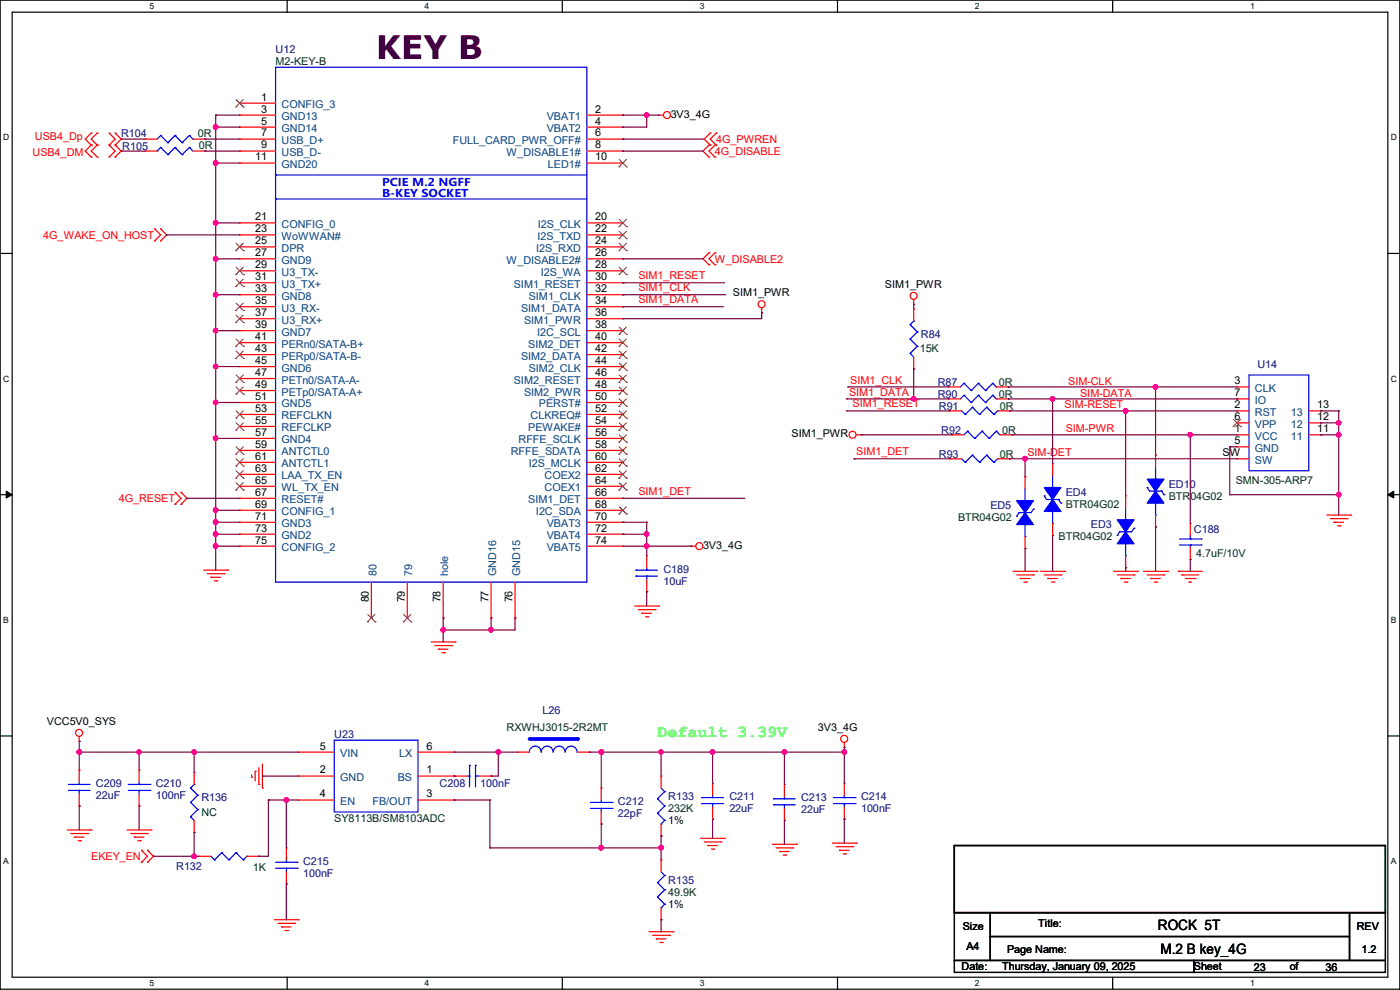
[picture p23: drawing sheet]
<svg xmlns="http://www.w3.org/2000/svg" width="297mm" height="210mm" viewBox="0 0 297 210" stroke-linecap="round" stroke-linejoin="round" font-family="sans-serif">
<defs><g id="words">
<text font-size="6.9" fill="#400040" x="79.8" y="12.5">KEY B</text>
<text font-size="3.6" fill="#0f0" x="139.5" y="156.4">Default 3.39V</text>
<g font-size="3">
<text x="245.7" y="197.4">ROCK 5T</text>
<text x="246.2" y="202.4">M.2 B key_4G</text>
</g>
<g font-size="2.3" fill="#000080">
<text x="58.5" y="11.3">U12</text>
<text x="25.7" y="29">R104</text>
<text x="26" y="31.8">R105</text>
<text x="195.4" y="71.7">R84</text>
<text x="198.9" y="81.9">R87</text>
<text x="266.7" y="78.1">U14</text>
<text x="198.9" y="84.4">R90</text>
<text x="199.2" y="87">R91</text>
<text x="199.7" y="92">R92</text>
<text x="199.2" y="97.1">R93</text>
<text x="226.1" y="105.2">ED4</text>
<text x="247.9" y="103.5">ED10</text>
<text x="210.1" y="108">ED5</text>
<text x="231.4" y="112.1">ED3</text>
<text x="253.3" y="113.1">C188</text>
<text x="140.8" y="121.5">C189</text>
<text x="140.8" y="124">10uF</text>
<text x="115.1" y="151.5">L26</text>
<text x="70.9" y="156.5">U23</text>
<text x="20.4" y="167">C209</text>
<text x="33.1" y="167">C210</text>
<text x="93.3" y="167">C208</text>
<text x="101.9" y="167">100nF</text>
<text x="20.4" y="169.5">22uF</text>
<text x="33.1" y="169.5">100nF</text>
<text x="42.7" y="170">R136</text>
<text x="131.1" y="170.8">C212</text>
<text x="131.1" y="173.3">22pF</text>
<text x="141.8" y="169.8">R133</text>
<text x="154.7" y="169.8">C211</text>
<text x="154.7" y="172.3">22uF</text>
<text x="170" y="170">C213</text>
<text x="170" y="172.5">22uF</text>
<text x="182.7" y="169.8">C214</text>
<text x="182.7" y="172.3">100nF</text>
<text x="37.4" y="184.5">R132</text>
<text x="64.3" y="183.5">C215</text>
<text x="64.3" y="186">100nF</text>
<text x="141.8" y="187.5">R135</text>
</g>
<g font-size="2.3" fill="#004000">
<text x="58.5" y="13.8">M2-KEY-B</text>
<text x="42" y="29">0R</text>
<text x="42.2" y="31.6">0R</text>
<text x="195.1" y="74.8">15K</text>
<text x="211.9" y="81.9">0R</text>
<text x="211.9" y="84.4">0R</text>
<text x="212.1" y="87">0R</text>
<text x="212.6" y="92">0R</text>
<text x="212.1" y="97.1">0R</text>
<text x="226.1" y="107.8">BTR04G02</text>
<text x="247.9" y="106">BTR04G02</text>
<text x="262.2" y="102.7">SMN-305-ARP7</text>
<text x="203.2" y="110.6">BTR04G02</text>
<text x="224.6" y="114.6">BTR04G02</text>
<text x="253.8" y="118.2">4.7uF/10V</text>
<text x="107.5" y="155">RXWHJ3015-2R2MT</text>
<text x="42.7" y="173.1">NC</text>
<text x="141.8" y="172.3">232K</text>
<text x="70.9" y="174.3">SY8113B/SM8103ADC</text>
<text x="53.6" y="184.7">1K</text>
<text x="141.8" y="190.1">49.9K</text>
</g>
<g font-size="2.3">
<text x="55.4" y="21.3">1</text>
<text x="55.4" y="23.9">3</text>
<text x="126.3" y="23.9">2</text>
<text x="55.4" y="26.4">5</text>
<text x="55.4" y="29">7</text>
<text x="126.3" y="26.4">4</text>
<text x="126.3" y="29">6</text>
<text x="142.3" y="25">3V3_4G</text>
<text x="54.1" y="34">11</text>
<text x="55.4" y="31.5">9</text>
<text x="126.3" y="31.5">8</text>
<text x="126.3" y="34">10</text>
<text x="54.1" y="46.7">21</text>
<text x="126.3" y="46.7">20</text>
<text x="54.1" y="49.3">23</text>
<text x="54.1" y="51.8">25</text>
<text x="126.3" y="49.3">22</text>
<text x="126.3" y="51.8">24</text>
<text x="54.1" y="54.4">27</text>
<text x="54.1" y="56.9">29</text>
<text x="54.1" y="59.4">31</text>
<text x="126.3" y="54.4">26</text>
<text x="126.3" y="56.9">28</text>
<text x="126.3" y="59.4">30</text>
<text x="54.1" y="64.5">35</text>
<text x="54.1" y="62">33</text>
<text x="126.3" y="62">32</text>
<text x="126.3" y="64.5">34</text>
<text x="155.5" y="62.8">SIM1_PWR</text>
<text x="187.8" y="61">SIM1_PWR</text>
<text x="54.1" y="69.6">39</text>
<text x="54.1" y="67.1">37</text>
<text x="126.3" y="67.1">36</text>
<text x="126.3" y="69.6">38</text>
<text x="54.1" y="72.1">41</text>
<text x="54.1" y="74.7">43</text>
<text x="54.1" y="77.2">45</text>
<text x="126.3" y="72.1">40</text>
<text x="126.3" y="74.7">42</text>
<text x="126.3" y="77.2">44</text>
<text x="54.1" y="79.8">47</text>
<text x="54.1" y="82.3">49</text>
<text x="126.3" y="79.8">46</text>
<text x="126.3" y="82.3">48</text>
<text x="261.9" y="81.5">3</text>
<text x="54.1" y="84.8">51</text>
<text x="54.1" y="87.4">53</text>
<text x="54.1" y="89.9">55</text>
<text x="126.3" y="84.8">50</text>
<text x="126.3" y="87.4">52</text>
<text x="126.3" y="89.9">54</text>
<text x="261.9" y="86.6">2</text>
<text x="261.9" y="89.2">6</text>
<text x="261.9" y="84.1">7</text>
<text x="279.4" y="89.2">12</text>
<text x="279.4" y="86.6">13</text>
<text x="54.1" y="92.5">57</text>
<text x="54.1" y="95">59</text>
<text x="126.3" y="92.5">56</text>
<text x="126.3" y="95">58</text>
<text x="167.9" y="92.8">SIM1_PWR</text>
<text x="261.9" y="91.7">1</text>
<text x="261.9" y="94.2">5</text>
<text x="279.4" y="91.7">11</text>
<text x="54.1" y="97.5">61</text>
<text x="54.1" y="100.1">63</text>
<text x="126.3" y="100.1">62</text>
<text x="126.3" y="97.5">60</text>
<text x="259.4" y="96.8">SW</text>
<text x="54.1" y="105.2">67</text>
<text x="54.1" y="107.7">69</text>
<text x="54.1" y="102.6">65</text>
<text x="126.3" y="107.7">68</text>
<text x="126.3" y="105.2">66</text>
<text x="126.3" y="102.6">64</text>
<text x="54.1" y="110.2">71</text>
<text x="54.1" y="112.8">73</text>
<text x="126.3" y="110.2">70</text>
<text x="126.3" y="112.8">72</text>
<text x="54.1" y="115.3">75</text>
<text x="126.3" y="115.3">74</text>
<text x="149.1" y="116.4">3V3_4G</text>
<text x="78.2" y="127.8" transform="rotate(-90 78.2 127.8)">80</text>
<text x="85.9" y="127.8" transform="rotate(-90 85.9 127.8)">79</text>
<text x="93.5" y="127.8" transform="rotate(-90 93.5 127.8)">78</text>
<text x="103.6" y="127.8" transform="rotate(-90 103.6 127.8)">77</text>
<text x="108.7" y="127.8" transform="rotate(-90 108.7 127.8)">76</text>
<text x="9.9" y="153.8">VCC5V0_SYS</text>
<text x="173.5" y="155">3V3_4G</text>
<text x="67.9" y="159">5</text>
<text x="90.5" y="159">6</text>
<text x="67.9" y="164.1">2</text>
<text x="90.5" y="164.1">1</text>
<text x="67.9" y="169.2">4</text>
<text x="90.5" y="169.2">3</text>
<text x="141.8" y="174.8">1%</text>
<text x="141.8" y="192.6">1%</text>
<text x="204.3" y="197.2">Size</text>
<text x="220.3" y="196.7">Title:</text>
<text x="287.8" y="197.2">REV</text>
<text x="205" y="201.5">A4</text>
<text x="213.7" y="202.3">Page Name:</text>
<text x="288.8" y="202.3">1.2</text>
<text x="204" y="205.8">Date:</text>
<text x="212.6" y="205.8">Thursday, January 09, 2025</text>
<text x="253.3" y="205.8">Sheet</text>
<text x="266" y="206.1">23</text>
<text x="273.6" y="205.8">of</text>
<text x="281.2" y="206.1">36</text>
</g>
<g font-size="2.3" fill="#004080">
<text x="59.7" y="22.9">CONFIG_3</text>
<text x="59.7" y="25.5">GND13</text>
<text x="59.7" y="28">GND14</text>
<text x="116" y="25.5">VBAT1</text>
<text x="116" y="28">VBAT2</text>
<text x="59.7" y="30.6">USB_D+</text>
<text x="59.7" y="33.1">USB_D-</text>
<text x="59.7" y="35.6">GND20</text>
<text x="96.1" y="30.6">FULL_CARD_PWR_OFF#</text>
<text x="107.5" y="33.1">W_DISABLE1#</text>
<text x="116.2" y="35.6">LED1#</text>
<text x="59.7" y="48.3">CONFIG_0</text>
<text x="59.7" y="50.9">WoWWAN#</text>
<text x="59.7" y="53.4">DPR</text>
<text x="113.8" y="53.4">I2S_RXD</text>
<text x="114" y="50.9">I2S_TXD</text>
<text x="114.1" y="48.3">I2S_CLK</text>
<text x="59.7" y="56">GND9</text>
<text x="59.7" y="58.5">U3_TX-</text>
<text x="107.5" y="56">W_DISABLE2#</text>
<text x="114.7" y="58.5">I2S_WA</text>
<text x="59.7" y="63.6">GND8</text>
<text x="59.7" y="61">U3_TX+</text>
<text x="109" y="61">SIM1_RESET</text>
<text x="112.2" y="63.6">SIM1_CLK</text>
<text x="59.7" y="71.2">GND7</text>
<text x="59.7" y="68.7">U3_RX+</text>
<text x="59.7" y="66.1">U3_RX-</text>
<text x="110.5" y="66.1">SIM1_DATA</text>
<text x="111.2" y="68.7">SIM1_PWR</text>
<text x="114" y="71.2">I2C_SCL</text>
<text x="59.7" y="73.7">PERn0/SATA-B+</text>
<text x="59.7" y="76.3">PERp0/SATA-B-</text>
<text x="110.5" y="76.3">SIM2_DATA</text>
<text x="112.1" y="73.7">SIM2_DET</text>
<text x="59.7" y="78.8">GND6</text>
<text x="59.7" y="81.4">PETn0/SATA-A-</text>
<text x="59.7" y="83.9">PETp0/SATA-A+</text>
<text x="109" y="81.4">SIM2_RESET</text>
<text x="111.2" y="83.9">SIM2_PWR</text>
<text x="112.2" y="78.8">SIM2_CLK</text>
<text x="266.2" y="83.1">CLK</text>
<text x="59.7" y="86.4">GND5</text>
<text x="59.7" y="89">REFCLKN</text>
<text x="112.6" y="89">CLKREQ#</text>
<text x="114.3" y="86.4">PERST#</text>
<text x="266.2" y="88.2">RST</text>
<text x="266.2" y="85.7">IO</text>
<text x="273.9" y="88.2">13</text>
<text x="59.7" y="91.5">REFCLKP</text>
<text x="59.7" y="94.1">GND4</text>
<text x="110" y="94.1">RFFE_SCLK</text>
<text x="112.1" y="91.5">PEWAKE#</text>
<text x="266.2" y="93.3">VCC</text>
<text x="266.2" y="95.8">GND</text>
<text x="266.2" y="90.8">VPP</text>
<text x="273.9" y="93.3">11</text>
<text x="273.9" y="90.8">12</text>
<text x="59.7" y="96.6">ANTCTL0</text>
<text x="59.7" y="99.1">ANTCTL1</text>
<text x="59.7" y="101.7">LAA_TX_EN</text>
<text x="108.4" y="96.6">RFFE_SDATA</text>
<text x="112.2" y="99.1">I2S_MCLK</text>
<text x="115.5" y="101.7">COEX2</text>
<text x="266.2" y="98.4">SW</text>
<text x="59.7" y="106.8">RESET#</text>
<text x="59.7" y="104.2">WL_TX_EN</text>
<text x="112.1" y="106.8">SIM1_DET</text>
<text x="115.5" y="104.2">COEX1</text>
<text x="59.7" y="109.3">CONFIG_1</text>
<text x="59.7" y="111.8">GND3</text>
<text x="113.7" y="109.3">I2C_SDA</text>
<text x="116" y="111.8">VBAT3</text>
<text x="59.7" y="116.9">CONFIG_2</text>
<text x="59.7" y="114.4">GND2</text>
<text x="116" y="114.4">VBAT4</text>
<text x="116" y="116.9">VBAT5</text>
<text x="79.8" y="122.2" transform="rotate(-90 79.8 122.2)">80</text>
<text x="87.5" y="122.2" transform="rotate(-90 87.5 122.2)">79</text>
<text x="95.1" y="122.2" transform="rotate(-90 95.1 122.2)">hole</text>
<text x="105.2" y="122.2" transform="rotate(-90 105.2 122.2)">GND16</text>
<text x="110.3" y="122.2" transform="rotate(-90 110.3 122.2)">GND15</text>
<text x="72.2" y="160.6">VIN</text>
<text x="84.7" y="160.6">LX</text>
<text x="72.2" y="165.7">GND</text>
<text x="84.4" y="165.7">BS</text>
<text x="72.2" y="170.8">EN</text>
<text x="79" y="170.8">FB/OUT</text>
</g>
<g font-size="2.3" fill="#f00">
<text x="7.4" y="29.8">USB4_Dp</text>
<text x="6.9" y="33.1">USB4_DM</text>
<text x="151.7" y="32.9">4G_DISABLE</text>
<text x="151.9" y="30.3">4G_PWREN</text>
<text x="9.2" y="50.6">4G_WAKE_ON_HOST</text>
<text x="135.4" y="59.3">SIM1_RESET</text>
<text x="151.7" y="55.7">W_DISABLE2</text>
<text x="135.4" y="64.3">SIM1_DATA</text>
<text x="135.4" y="61.8">SIM1_CLK</text>
<text x="180.1" y="83.9">SIM1_DATA</text>
<text x="180.4" y="81.4">SIM1_CLK</text>
<text x="226.6" y="81.6">SIM-CLK</text>
<text x="180.9" y="86.4">SIM1_RESET</text>
<text x="225.9" y="86.7">SIM-RESET</text>
<text x="229.2" y="84.1">SIM-DATA</text>
<text x="226.1" y="91.7">SIM-PWR</text>
<text x="181.7" y="96.6">SIM1_DET</text>
<text x="218" y="96.8">SIM-DET</text>
<text x="25.2" y="106.5">4G_RESET</text>
<text x="135.4" y="105">SIM1_DET</text>
<text x="19.3" y="182.5">EKEY_EN</text>
</g>
<g font-size="2.3" fill="#00f">
<text x="81.1" y="39.5">PCIE M.2 NGFF</text>
<text x="81.1" y="41.8">B-KEY SOCKET</text>
</g>
<g font-size="1.8">
<text x="31.7" y="1.9">5</text>
<text x="90.1" y="1.9">4</text>
<text x="148.5" y="1.9">3</text>
<text x="206.8" y="1.9">2</text>
<text x="265.2" y="1.9">1</text>
<text x=".7" y="29.8">D</text>
<text x="295.1" y="29.8">D</text>
<text x=".7" y="80.9">C</text>
<text x="295.1" y="80.9">C</text>
<text x=".7" y="132.1">B</text>
<text x="295.1" y="132.1">B</text>
<text x=".7" y="183.3">A</text>
<text x="295.1" y="183.3">A</text>
<text x="31.7" y="209.2">5</text>
<text x="90.1" y="209.2">4</text>
<text x="148.5" y="209.2">3</text>
<text x="206.8" y="209.2">2</text>
<text x="265.2" y="209.2">1</text>
</g>
</g></defs>
<path d="M0 0h297v209.8h-297zM2.6 2.6h291.8v204.7h-291.8z" fill="none" stroke="#000" stroke-width=".25"/>
<g fill="#fff">
<path d="M31.7 .3h1v2h-1z"/>
<path d="M31.7 207.6h1v1.9h-1z"/>
</g>
<path d="M60.9 0v2.6M60.9 207.3v2.5" fill="none" stroke="#000" stroke-width=".25"/>
<g fill="#fff">
<path d="M90.1 .3h1v2h-1z"/>
<path d="M90.1 207.6h1v1.9h-1z"/>
</g>
<path d="M119.3 0v2.6M119.3 207.3v2.5" fill="none" stroke="#000" stroke-width=".25"/>
<g fill="#fff">
<path d="M148.5 .3h.9v2h-.9z"/>
<path d="M148.5 207.6h.9v1.9h-.9z"/>
</g>
<path d="M177.7 0v2.6M177.7 207.3v2.5" fill="none" stroke="#000" stroke-width=".25"/>
<g fill="#fff">
<path d="M206.8 .3h1v2h-1z"/>
<path d="M206.8 207.6h1v1.9h-1z"/>
</g>
<path d="M236.1 0v2.6M236.1 207.3v2.5" fill="none" stroke="#000" stroke-width=".25"/>
<g fill="#fff">
<path d="M265.2 .3h1v2h-1z"/>
<path d="M265.2 207.6h1v1.9h-1z"/>
<path d="M.7 28.2h1.2v1.9h-1.2z"/>
<path d="M295.1 28.2h1.2v1.9h-1.2z"/>
<path d="M.7 79.3h1.2v2h-1.2z"/>
<path d="M295.1 79.3h1.2v2h-1.2z"/>
</g>
<path d="M0 53.8h2.6M294.4 53.8h2.6" fill="none" stroke="#000" stroke-width=".25"/>
<g fill="#fff">
<path d="M.7 130.5h1.2v2h-1.2z"/>
<path d="M295.1 130.5h1.1v2h-1.1z"/>
</g>
<path d="M0 104.9h2.6M294.4 104.9h2.6" fill="none" stroke="#000" stroke-width=".25"/>
<path d="M1.3 104.2l1.3 .7-1.3 .8zM294.4 104.9l1.3-.7v1.5z" fill="#000" stroke="#000" stroke-width=".21"/>
<g fill="#fff">
<path d="M.7 181.7h1.2v2h-1.2z"/>
<path d="M295.1 181.7h1.1v2h-1.1z"/>
</g>
<path d="M0 156.1h2.6M294.4 156.1h2.6M202.5 179.4h91.4v14.2h-91.4zM202.5 193.6h7.6v10.2h-7.6zM210.1 193.6h76.2v5.1h-76.2zM210.1 198.7h76.2v5.1h-76.2zM286.3 193.6h7.6v10.2h-7.6zM202.5 203.8h50.8v2.5h-50.8zM253.3 203.8h40.6v2.5h-40.6z" fill="none" stroke="#000" stroke-width=".25"/>
<g fill="none" stroke="#f00" stroke-width=".25">
<path d="M19.3 28.2h.1M19.3 30.8h.1M19.3 33.3h.1M19.3 28.2l-1.2 1.3 1.2 1.3M19.3 30.8l-1.2 1.2 1.2 1.3M20.6 28.2h.1M20.6 30.8h.1M20.6 33.3h.1M20.6 28.2l-1.3 1.3 1.3 1.3M20.6 30.8l-1.3 1.2 1.3 1.3M23.2 28.2h.1M23.2 30.8h.1"/>
<path d="M23.2 33.3h.1M23.2 28.2l1.2 1.3-1.2 1.3M23.2 30.8l1.2 1.2-1.2 1.3M24.4 30.8h.1M24.4 28.2h.1M24.4 33.3h.1M24.4 28.2l1.3 1.3-1.3 1.3M24.4 30.8l1.3 1.2-1.3 1.3M30.8 29.5h.1M30.8 29.5h2.5M40.9 29.5h2.6M43.5 29.5h.1"/>
<path d="M139.7 24.4h.1M139.7 24.4h1.1M150.4 33.3h.1M150.4 30.8h.1M150.4 30.8l-1.3 1.2 1.3 1.3M150.7 30.8h.1M150.7 28.2h.1M150.7 28.2l-1.3 1.3 1.3 1.3M151.7 30.8h.1M151.7 33.3h.1M151.7 30.8l-1.3 1.2 1.3 1.3M151.9 28.2h.1"/>
<path d="M151.9 30.8h.1M151.9 28.2l-1.2 1.3 1.2 1.3M32.8 48.6h.1M32.8 51.1h.1M32.8 48.6l1.3 1.2-1.3 1.3M34.1 51.1h.1M34.1 48.6h.1M34.1 48.6l1.2 1.2-1.2 1.3M150.4 56.2h.1M150.4 53.6h.1M150.4 53.6l-1.3 1.3 1.3 1.3M151.7 53.6h.1"/>
<path d="M151.7 56.2h.1M151.7 53.6l-1.3 1.3 1.3 1.3M161.6 66.3h.1M161.6 65.3v1M193.8 64.6h.1M193.8 78.3h.1M193.8 65.6h.1M193.8 63.5v1.1M193.8 65.6v2.5M193.8 75.7v2.6M181.7 92.2h1M182.7 92.2h.1"/>
<path d="M201.2 84.6h.1M201.2 84.6h2.6M202 92.2h.1M202 92.2h2.5M211.4 84.6h2.5M212.1 92.2h2.6M213.9 84.6h.1M214.7 92.2h.1M223.3 98.3h.1M223.3 98.3v2.6M245.2 96.6h.1M245.2 96.6v2.5"/>
<path d="M37.1 104.4h.1M37.1 107h.1M37.1 104.4l1.3 1.3-1.3 1.3M38.4 107h.1M38.4 104.4h.1M38.4 104.4l1.3 1.3-1.3 1.3M146.6 115.9h.1M146.6 115.9h1M217.5 101.1h.1M217.5 116.4h.1M217.5 101.1v2.6M217.5 113.8v2.6"/>
<path d="M223.3 113.6h.1M223.3 111v2.6M238.8 105.2h.1M238.8 105.2v2.5M238.8 117.9v2.5M245.2 111.8h.1M245.2 109.3v2.5M252.5 118.7h.1M252.5 111h.1M252.5 111v2.6M252.5 116.1v2.6M281.5 109.3h5.1"/>
<path d="M282.2 110h3.6M283 110.8h.1M283 110.8h2M283.8 111.5h.5M284.3 111.5h.1M285.8 110h.1M286.6 109.3h.1M43.2 120.9h5.1M44 121.7h3.5M44.7 122.5h.1M44.7 122.5h2.1M45.5 123.2h.5"/>
<path d="M46 123.2h.1M47.5 121.7h.1M48.3 120.9h.1M91.5 136.2h5.1M92.2 136.9h3.6M93 137.7h.1M93 137.7h2M93.8 138.5h.5M94.3 138.5h.1M95.8 136.9h.1M96.6 136.2h.1M134.7 128.6h5"/>
<path d="M135.4 129.3h3.6M136.2 130.1h.1M136.2 130.1h2M136.9 130.9h.6M137.5 130.9h.1M139 129.3h.1M139.7 128.6h.1M214.9 121.2h5.1M215.7 122h3.5M216.5 122.7h.1M216.5 122.7h2M217.2 123.5h.5"/>
<path d="M217.7 123.5h.1M219.2 122h.1M220 121.2h.1M220.8 121.2h5M221.5 122h3.6M222.3 122.7h.1M222.3 122.7h2M223.1 123.5h.5M223.6 123.5h.1M225.1 122h.1M225.8 121.2h.1M236.3 121.2h5"/>
<path d="M237 122h3.6M237.8 122.7h.1M237.8 122.7h2M238.5 123.5h.6M238.8 120.4h.1M239.1 123.5h.1M240.6 122h.1M241.3 121.2h.1M242.6 121.2h5.1M243.4 122h3.5M244.1 122.7h.1M244.1 122.7h2.1"/>
<path d="M244.9 123.5h.5M245.4 123.5h.1M246.9 122h.1M247.7 121.2h.1M250 121.2h.1M250 121.2h5.1M250.7 122h.1M250.7 122h3.6M251.5 122.7h2M252.3 123.5h.1M252.3 123.5h.5M253.5 122.7h.1"/>
<path d="M16.8 157.3h.1M16.8 156.3v1M63.3 159.6h.1M63.3 159.6h7.6M88.7 159.6h7.6M96.3 159.6h.1M179.1 158.5h.1M179.1 157.5v1M14.3 176.1h5M15 176.8h3.6M15.8 177.6h.1M15.8 177.6h2"/>
<path d="M16.6 178.4h.5M16.8 163.4h.1M16.8 171h.1M16.8 163.4v2.5M16.8 168.4v2.6M17.1 178.4h.1M18.6 176.8h.1M19.3 176.1h.1M27 176.1h5M27.7 176.8h3.6M28.5 177.6h.1M28.5 177.6h2"/>
<path d="M29.3 178.4h.5M29.5 163.4h.1M29.5 171h.1M29.5 163.4v2.5M29.5 168.4v2.6M29.8 178.4h.1M31.3 176.8h.1M32 176.1h.1M53.4 164.9h.1M53.4 164.4v.5M54.1 163.6h.1M54.1 163.6v2.1"/>
<path d="M54.9 166.4h.1M54.9 162.9v3.5M55.7 167.2h.1M55.7 162.1v5.1M60.7 179.9h.1M60.7 179.9v2.5M63.3 169.7h.1M63.3 164.6h.1M63.3 169.7h7.6M63.3 164.6h7.6M88.7 169.7h7.6M88.7 164.6h7.6"/>
<path d="M96.3 169.7h.1M96.3 164.6h.1M148.6 177.8h5.1M149.4 178.6h3.6M150.2 179.4h.1M150.2 179.4h2M151.2 166.2h.1M151.2 173.8h.1M151.2 166.2v2.5M151.2 171.2v2.6M153 178.6h.1M153.7 177.8h.1"/>
<path d="M163.9 179.1h5.1M164.6 179.9h3.6M168.2 179.9h.1M169 179.1h.1M176.6 178.9h5.1M177.3 179.6h3.6M180.9 179.6h.1M181.7 178.9h.1M30 180.4h.1M30 182.9h.1M30 180.4l1.3 1.3-1.3 1.2M31.3 182.9h.1"/>
<path d="M31.3 180.4h.1M31.3 180.4l1.3 1.3-1.3 1.2M42.2 181.7h.1M42.2 181.7h2.5M52.4 181.7h2.5M54.9 181.7h.1M58.2 195.1h5.1M59 195.9h3.5M59.7 196.6h.1M59.7 196.6h2.1M60.5 197.4h.5M60.7 187.5h.1"/>
<path d="M60.7 185v2.5M61 197.4h.1M62.5 195.9h.1M63.3 195.1h.1M137.7 197.7h5.1M138.5 198.4h3.5M139.2 199.2h.1M139.2 199.2h2.1M140 199.9h.5M140.5 199.9h.1M142 198.4h.1M142.8 197.7h.1"/>
<path d="M150.9 180.1h.5M151.4 180.1h.1M165.4 180.6h.1M165.4 180.6h2M166.2 181.4h.5M166.7 181.4h.1M178.1 180.4h.1M178.1 180.4h2M178.9 181.1h.5M179.4 181.1h.1"/>
<circle cx="141.5" cy="24.4" r=".74"/>
<circle cx="161.6" cy="64.5" r=".74"/>
<circle cx="193.8" cy="62.8" r=".74"/>
<circle cx="180.9" cy="92.2" r=".74"/>
<circle cx="148.4" cy="115.8" r=".74"/>
<circle cx="16.8" cy="155.5" r=".74"/>
<circle cx="179.1" cy="156.7" r=".74"/>
</g>
<g fill="none" stroke="#00f" stroke-width=".25">
<path d="M34.1 28.7h.1M34.1 28.7l-.8 .8M34.1 28.7l1.5 1.6M35.6 30.3h.1M37.1 28.7h.1M37.1 28.7l-1.5 1.6M37.1 28.7l1.6 1.6M38.7 30.3h.1M40.2 28.7h.1M40.2 28.7l-1.5 1.6M40.2 28.7l.7 .8M40.9 29.5h.1"/>
<path d="M193.1 75h.1M193.1 71.9h.1M193.1 68.9h.1M193.1 75l.7 .7M193.1 71.9l1.5 1.5M193.1 68.9l1.5 1.5M193.8 68.1h.1M193.8 68.1l-.7 .8M194.6 73.4h.1M194.6 70.4h.1M194.6 73.4l-1.5 1.6M194.6 70.4l-1.5 1.5"/>
<path d="M204.5 83.9h.1M204.5 83.9l-.7 .7M204.5 83.9l1.5 1.5M205.3 91.5h.1M205.3 91.5l-.8 .7M205.3 91.5l1.5 1.5M206 85.4h.1M206.8 93h.1M207.6 83.9h.1M207.6 83.9l-1.6 1.5M207.6 83.9l1.5 1.5M208.3 91.5h.1"/>
<path d="M208.3 91.5l-1.5 1.5M208.3 91.5l1.5 1.5M209.1 85.4h.1M209.8 93h.1M210.6 83.9h.1M210.6 83.9l-1.5 1.5M210.6 83.9l.8 .7M211.4 84.6h.1M211.4 91.5h.1M211.4 91.5l-1.6 1.5M211.4 91.5l.7 .7M212.1 92.2h.1"/>
<path d="M245.2 99.1v2.5M215.7 109.5h.1M216.2 108.8h.1M216.2 108.8l-.5 .7M217.5 106.2h.1M217.5 113.8h.1M217.5 103.7v2.5M217.5 111.3v2.5M219.2 108h.1M219.2 108l-.5 .8h-2.5M221.5 105.2h.1M221.5 105.2l.5 .8h2.6"/>
<path d="M223.3 103.4h.1M223.3 111h.1M223.3 100.9v2.5M223.3 108.5v2.5M224.6 106h.1M224.6 106l.5 .7M225.1 106.7h.1M237 113.6h.1M237.5 112.8h.1M237.5 112.8l-.5 .8M238.8 110.3h.1M238.8 117.9h.1"/>
<path d="M238.8 107.7v2.6M238.8 115.4v2.5M240.6 112.1h.1M240.6 112.1l-.5 .7h-2.6M243.4 103.4h.1M243.4 103.4l.5 .8h2.5M245.2 101.6h.1M245.2 109.3h.1M245.2 106.7v2.6M246.4 104.2h.1M246.4 104.2l.5 .7M246.9 104.9h.1"/>
<path d="M250.2 114.3h4.6M250.2 115.6h4.6M252.5 115.6h.1M252.5 114.3h.1M252.5 113.6v.7M252.5 115.6v.5M254.8 114.3h.1M254.8 115.6h.1M70.9 157h17.8v15.3h-17.8zM119.9 159.6a1.27 1.27 0 0 0-1.3-1.3 1.27 1.27 0 0 0-1.3 1.3 1.27 1.27 0 0 0-1.2-1.3 1.27 1.27 0 0 0-1.3 1.3 1.25 1.25 0 0 0-1.2-1.3 1.25 1.25 0 0 0-1.3 1.3M122.4 159.6a1.25 1.25 0 0 0-1.2-1.3 1.25 1.25 0 0 0-1.3 1.3M14.5 167.7h.1"/>
<path d="M14.5 166.4h.1M14.5 167.7h4.6M14.5 166.4h4.6M16.8 166.4h.1M16.8 167.7h.1M16.8 165.9v.5M16.8 167.7v.7M27.2 167.7h4.6M27.2 166.4h4.6M29.5 166.4h.1M29.5 167.7h.1M29.5 165.9v.5"/>
<path d="M29.5 167.7v.7M31.8 167.7h.1M31.8 166.4h.1M148.9 170.5h.1M148.9 169.2h.1M148.9 170.5h4.6M148.9 169.2h4.6M151.2 169.2h.1M151.2 170.5h.1M151.2 168.7v.5M151.2 170.5v.7M44.7 181.7l.8 .7"/>
<path d="M45.5 182.4h.1M47 180.9h.1M47 180.9l-1.5 1.5M47 180.9l1.6 1.5M48.6 182.4h.1M50.1 180.9h.1M50.1 180.9l-1.5 1.5M50.1 180.9l1.5 1.5M51.6 182.4h.1M52.4 181.7h.1M52.4 181.7l-.8 .7M58.5 184.2h4.5"/>
<path d="M58.5 182.9h4.5M60.7 182.9h.1M60.7 184.2h.1M60.7 182.4v.5M60.7 184.2v.8M63 184.2h.1M63 182.9h.1"/>
</g>
<g fill="#00f" stroke="#00f" stroke-width=".25">
<path d="M237 110.3h3.6l-1.8 2.5z" fill-rule="evenodd"/>
<path d="M238.8 112.8l1.8 2.6h-3.6z" fill-rule="evenodd"/>
<path d="M215.7 106.2h3.5l-1.7 2.6z" fill-rule="evenodd"/>
<path d="M217.5 108.8l1.7 2.5h-3.5z" fill-rule="evenodd"/>
<path d="M221.5 103.4h3.6l-1.8 2.6z" fill-rule="evenodd"/>
<path d="M223.3 106l1.8 2.5h-3.6z" fill-rule="evenodd"/>
<path d="M243.4 101.6h3.5l-1.7 2.6z" fill-rule="evenodd"/>
<path d="M245.2 104.2l1.7 2.5h-3.5z" fill-rule="evenodd"/>
</g>
<path d="M112.3 156.8h10.2" fill="none" stroke="#00f" stroke-width=".76"/>
<circle cx="122.5" cy="156.8" r=".38" fill="#00f"/>
<g fill="none" stroke="#f00" stroke-width=".25">
<path d="M30.8 32h.1M30.8 32h2.5M40.9 32h2.6M43.5 32h.1M50.8 21.9h.1M50.8 24.4h.1M50.8 27h.1M50.8 29.5h.1M50.8 32h.1M50.8 34.6h.1M50.8 21.9h7.7M50.8 24.4h7.7"/>
<path d="M50.8 27h7.7M50.8 29.5h7.7M50.8 32h7.7M50.8 34.6h7.7M124.5 24.4h7.6M124.5 27h7.6M124.5 29.5h7.6M124.5 32h7.6M124.5 34.6h7.6M132.1 24.4h.1M132.1 27h.1M132.1 29.5h.1"/>
<path d="M132.1 32h.1M132.1 34.6h.1M50.8 47.3h.1M50.8 49.8h.1M50.8 52.4h.1M50.8 54.9h.1M50.8 57.4h.1M50.8 60h.1M50.8 47.3h7.7M50.8 49.8h7.7M50.8 52.4h7.7M50.8 54.9h7.7"/>
<path d="M50.8 57.4h7.7M50.8 60h7.7M124.5 47.3h7.6M124.5 49.8h7.6M124.5 52.4h7.6M124.5 54.9h7.6M124.5 57.4h7.6M124.5 60h7.6M132.1 47.3h.1M132.1 49.8h.1M132.1 52.4h.1M132.1 54.9h.1"/>
<path d="M132.1 57.4h.1M132.1 60h.1M50.8 70.1h.1M50.8 67.6h.1M50.8 72.7h.1M50.8 65.1h.1M50.8 62.5h.1M50.8 75.2h.1M50.8 77.8h.1M50.8 62.5h7.7M50.8 65.1h7.7M50.8 67.6h7.7"/>
<path d="M50.8 70.1h7.7M50.8 72.7h7.7M50.8 75.2h7.7M50.8 77.8h7.7M124.5 62.5h7.6M124.5 65.1h7.6M124.5 67.6h7.6M124.5 70.1h7.6M124.5 72.7h7.6M124.5 75.2h7.6M124.5 77.8h7.6M132.1 62.5h.1"/>
<path d="M132.1 65.1h.1M132.1 67.6h.1M132.1 70.1h.1M132.1 72.7h.1M132.1 75.2h.1M132.1 77.8h.1M50.8 80.3h.1M50.8 82.8h.1M50.8 85.4h.1M50.8 87.9h.1M50.8 90.5h.1M50.8 93h.1"/>
<path d="M50.8 95.5h.1M50.8 98.1h.1M50.8 80.3h7.7M50.8 82.8h7.7M50.8 85.4h7.7M50.8 87.9h7.7M50.8 90.5h7.7M50.8 93h7.7M50.8 95.5h7.7M50.8 98.1h7.7M124.5 80.3h7.6M124.5 82.8h7.6"/>
<path d="M124.5 85.4h7.6M124.5 87.9h7.6M124.5 90.5h7.6M124.5 93h7.6M124.5 95.5h7.6M124.5 98.1h7.6M132.1 80.3h.1M132.1 82.8h.1M132.1 85.4h.1M132.1 87.9h.1M132.1 90.5h.1M132.1 93h.1"/>
<path d="M132.1 95.5h.1M132.1 98.1h.1M201.2 82.1h.1M201.2 82.1h2.6M201.5 87.2h.1M201.5 97.3h.1M201.5 87.2h2.5M201.5 97.3h2.5M211.4 82.1h2.5M211.6 87.2h2.6M211.6 97.3h2.6M213.9 82.1h.1"/>
<path d="M214.2 87.2h.1M214.2 97.3h.1M262.4 92.2h.1M262.4 87.2h.1M262.4 82.1h.1M262.4 97.3h.1M262.4 94.8h.1M262.4 89.7h.1M262.4 84.6h.1M262.4 92.2h2.6M262.4 87.2h2.6M262.4 82.1h2.6"/>
<path d="M262.4 97.3h2.6M262.4 94.8h2.6M262.4 89.7h2.6M262.4 84.6h2.6M277.7 92.2h2.5M277.7 87.2h2.5M277.7 89.7h2.5M280.2 92.2h.1M280.2 89.7h.1M280.2 87.2h.1M50.8 105.7h.1M50.8 108.2h.1"/>
<path d="M50.8 110.8h.1M50.8 115.9h.1M50.8 113.3h.1M50.8 100.6h.1M50.8 103.2h.1M50.8 105.7h7.7M50.8 108.2h7.7M50.8 110.8h7.7M50.8 113.3h7.7M50.8 115.9h7.7M50.8 100.6h7.7M50.8 103.2h7.7"/>
<path d="M124.5 105.7h7.6M124.5 108.2h7.6M124.5 110.8h7.6M124.5 113.3h7.6M124.5 115.9h7.6M124.5 100.6h7.6M124.5 103.2h7.6M132.1 108.2h.1M132.1 110.8h.1M132.1 113.3h.1M132.1 115.9h.1M132.1 105.7h.1"/>
<path d="M132.1 103.2h.1M132.1 100.6h.1M137.2 117.9h.1M137.2 117.9v2.5M78.8 131.1h.1M78.8 123.5v7.6M86.4 131.1h.1M86.4 123.5v7.6M94 131.1h.1M94 123.5v7.6M104.2 131.1h.1M104.2 123.5v7.6"/>
<path d="M109.3 131.1h.1M109.3 123.5v7.6M137.2 125.5h.1M137.2 123v2.5M109.8 159.6h.1M109.8 159.6h2.5M122.5 159.6h2.5M125 159.6h.1M41.2 176.6h.1M41.2 163.9h.1M41.2 163.9v2.5M41.2 174v2.6"/>
<path d="M96.6 164.6h.1M96.6 164.6h2.5M101.6 164.6h2.6M104.2 164.6h.1M127.6 167.2h.1M127.6 174.8h.1M127.6 167.2v2.5M127.6 172.3v2.5M140.3 164.6h.1M140.3 177.3h.1M140.3 164.6v2.6M140.3 174.8v2.5"/>
<path d="M166.4 166.4h.1M166.4 174h.1M166.4 166.4v2.6M166.4 171.5v2.5M179.1 166.2h.1M179.1 173.8h.1M179.1 166.2v2.5M179.1 171.2v2.6M140.3 182.4h.1M140.3 195.1h.1M140.3 182.4v2.6M140.3 192.6v2.5"/>
</g>
<g fill="none" stroke="#00f" stroke-width=".25">
<path d="M58.5 14.3h66v109.2h-66zM33.3 32h.1M34.1 31.3h.1M34.1 31.3l1.5 1.5M34.1 31.3l-.8 .7M35.6 32.8h.1M37.1 31.3h.1M37.1 31.3l1.6 1.5M37.1 31.3l-1.5 1.5M38.7 32.8h.1M40.2 31.3h.1M40.2 31.3l.7 .7"/>
<path d="M40.2 31.3l-1.5 1.5M58.5 37.1h.1M58.5 37.1h66M58.5 42.2h.1M58.5 42.2h66M265 79.5h12.7v20.4h-12.7zM204 87.2l.8 .7M204 97.3l.8 .8M204.5 81.3h.1M204.5 81.3l-.7 .8M204.5 81.3l1.5 1.5M204.8 87.9h.1"/>
<path d="M204.8 98.1h.1M206 82.8h.1M206.3 86.4h.1M206.3 96.6h.1M206.3 86.4l-1.5 1.5M206.3 86.4l1.5 1.5M206.3 96.6l-1.5 1.5M206.3 96.6l1.5 1.5M207.6 81.3h.1M207.6 81.3l-1.6 1.5M207.6 81.3l1.5 1.5M207.8 87.9h.1"/>
<path d="M207.8 98.1h.1M209.1 82.8h.1M209.3 86.4h.1M209.3 96.6h.1M209.3 86.4l-1.5 1.5M209.3 86.4l1.6 1.5M209.3 96.6l-1.5 1.5M209.3 96.6l1.6 1.5M210.6 81.3h.1M210.6 81.3l-1.5 1.5M210.6 81.3l.8 .8M210.9 87.9h.1"/>
<path d="M210.9 98.1h.1M211.4 82.1h.1M211.6 87.2h.1M211.6 97.3h.1M211.6 97.3l-.7 .8M211.6 87.2l-.7 .7M134.9 122.2h.1M134.9 120.9h.1M134.9 122.2h4.6M134.9 120.9h4.6M137.2 120.9h.1M137.2 122.2h.1"/>
<path d="M137.2 120.4v.5M137.2 122.2v.8M40.4 173.3h.1M40.4 170.2h.1M40.4 167.2h.1M40.4 173.3l.8 .7M40.4 170.2l1.6 1.5M40.4 167.2l1.6 1.5M41.2 166.4h.1M41.2 166.4l-.8 .8M42 171.7h.1M42 168.7h.1"/>
<path d="M42 171.7l-1.6 1.6M42 168.7l-1.6 1.5M99.1 164.6h.5M99.6 164.6h.1M99.6 162.3h.1M99.6 162.3v4.6M100.9 162.3h.1M100.9 164.6h.1M100.9 164.6h.7M100.9 162.3v4.6M125.3 171.5h4.5M125.3 170.2h4.5"/>
<path d="M127.6 170.2h.1M127.6 171.5h.1M127.6 169.7v.5M127.6 171.5v.8M129.8 171.5h.1M129.8 170.2h.1M139.5 169.5h.1M139.5 172.5h.1M139.5 169.5l1.5 1.5M139.5 172.5l1.5 1.5M140.3 174.8h.1M140.3 167.2l.7 .7"/>
<path d="M141 167.9h.1M141 171h.1M141 174h.1M141 167.9l-1.5 1.6M141 171l-1.5 1.5M141 174l-.7 .8M164.1 170.7h.1M164.1 169.5h.1M164.1 170.7h4.6M164.1 169.5h4.6M166.4 169.5h.1M166.4 170.7h.1"/>
<path d="M166.4 169v.5M166.4 170.7v.8M176.8 170.5h4.6M176.8 169.2h4.6M179.1 169.2h.1M179.1 170.5h.1M179.1 168.7v.5M179.1 170.5v.7M181.4 170.5h.1M181.4 169.2h.1M139.5 187.2h.1M139.5 190.3h.1"/>
<path d="M139.5 187.2l1.5 1.6M139.5 190.3l1.5 1.5M140.3 192.6h.1M140.3 185l.7 .7M141 185.7h.1M141 188.8h.1M141 191.8h.1M141 185.7l-1.5 1.5M141 188.8l-1.5 1.5M141 191.8l-.7 .8"/>
</g>
<g fill="none" stroke="#804000" stroke-width=".21">
<path d="M50 22.7h.1M50.1 21.1l1.5 1.6M51.6 21.1l-1.6 1.6M51.6 22.7h.1M131.3 35.4h.1M131.4 33.8l1.5 1.6M132.9 33.8l-1.6 1.6M132.9 35.4h.1M50 53.2h.1M50 58.3h.1M50.1 51.6l1.5 1.6M50.1 56.7l1.5 1.6"/>
<path d="M50.1 59.2l1.5 1.6M51.6 51.6l-1.6 1.6M51.6 56.7l-1.6 1.6M51.6 59.2l-1.6 1.6M51.6 53.2h.1M51.6 58.3h.1M131.3 48.1h.1M131.3 50.6h.1M131.3 53.2h.1M131.3 58.3h.1M131.4 46.5l1.5 1.6M131.4 49.1l1.5 1.5"/>
<path d="M131.4 51.6l1.5 1.6M131.4 56.7l1.5 1.6M132.9 46.5l-1.6 1.6M132.9 49.1l-1.6 1.5M132.9 51.6l-1.6 1.6M132.9 56.7l-1.6 1.6M132.9 48.1h.1M132.9 50.6h.1M132.9 53.2h.1M132.9 58.3h.1M50 68.4h.1M50 73.5h.1"/>
<path d="M50 65.9h.1M50 76h.1M50 60.8h.1M50.1 66.8l1.5 1.6M50.1 71.9l1.5 1.6M50.1 64.3l1.5 1.6M50.1 74.5l1.5 1.5M50.1 79.5l1.5 1.6M51.6 66.8l-1.6 1.6M51.6 71.9l-1.6 1.6M51.6 64.3l-1.6 1.6M51.6 74.5l-1.6 1.5"/>
<path d="M51.6 79.5l-1.6 1.6M51.6 68.4h.1M51.6 73.5h.1M51.6 65.9h.1M51.6 76h.1M51.6 60.8h.1M131.3 71h.1M131.3 73.5h.1M131.3 76h.1M131.3 78.6h.1M131.4 69.4l1.5 1.6M131.4 71.9l1.5 1.6"/>
<path d="M131.4 74.5l1.5 1.5M131.4 77l1.5 1.6M131.4 79.5l1.5 1.6M132.9 69.4l-1.6 1.6M132.9 71.9l-1.6 1.6M132.9 74.5l-1.6 1.5M132.9 77l-1.6 1.6M132.9 79.5l-1.6 1.6M132.9 71h.1M132.9 73.5h.1M132.9 76h.1M132.9 78.6h.1"/>
<path d="M50 81.1h.1M50 83.7h.1M50 88.7h.1M50 91.3h.1M50 96.4h.1M50 98.9h.1M50.1 82.1l1.5 1.6M50.1 87.2l1.5 1.5M50.1 89.7l1.5 1.6M50.1 94.8l1.5 1.6M50.1 97.3l1.5 1.6M50.1 99.9l1.5 1.5"/>
<path d="M51.6 82.1l-1.6 1.6M51.6 87.2l-1.6 1.5M51.6 89.7l-1.6 1.6M51.6 94.8l-1.6 1.6M51.6 97.3l-1.6 1.6M51.6 99.9l-1.6 1.5M51.6 81.1h.1M51.6 83.7h.1M51.6 88.7h.1M51.6 91.3h.1M51.6 96.4h.1M51.6 98.9h.1"/>
<path d="M131.3 81.1h.1M131.3 83.7h.1M131.3 86.2h.1M131.3 88.7h.1M131.3 91.3h.1M131.3 93.8h.1M131.3 96.4h.1M131.3 98.9h.1M131.4 82.1l1.5 1.6M131.4 84.6l1.5 1.6M131.4 87.2l1.5 1.5M131.4 89.7l1.5 1.6"/>
<path d="M131.4 92.2l1.5 1.6M131.4 94.8l1.5 1.6M131.4 99.9l1.5 1.5M131.4 97.3l1.5 1.6M132.9 82.1l-1.6 1.6M132.9 84.6l-1.6 1.6M132.9 87.2l-1.6 1.5M132.9 89.7l-1.6 1.6M132.9 92.2l-1.6 1.6M132.9 94.8l-1.6 1.6M132.9 99.9l-1.6 1.5M132.9 97.3l-1.6 1.6"/>
<path d="M132.9 81.1h.1M132.9 83.7h.1M132.9 86.2h.1M132.9 88.7h.1M132.9 91.3h.1M132.9 93.8h.1M132.9 96.4h.1M132.9 98.9h.1M261.6 90.5h.1M261.7 88.9l1.5 1.6M263.2 88.9l-1.6 1.6M263.2 90.5h.1"/>
<path d="M50 101.4h.1M50 104h.1M50.1 102.4l1.5 1.6M51.6 102.4l-1.6 1.6M51.6 101.4h.1M51.6 104h.1M131.3 109.1h.1M131.3 104h.1M131.3 101.4h.1M131.4 107.5l1.5 1.6M131.4 102.4l1.5 1.6M132.9 107.5l-1.6 1.6"/>
<path d="M132.9 102.4l-1.6 1.6M132.9 109.1h.1M132.9 104h.1M132.9 101.4h.1M78 131.9h.1M78 130.3l1.6 1.6M79.5 130.3l-1.5 1.6M79.6 131.9h.1M85.6 131.9h.1M85.6 130.3l1.6 1.6M87.2 130.3l-1.6 1.6M87.2 131.9h.1"/>
</g>
<g fill="none" stroke="#800040" stroke-width=".25">
<path d="M25.7 29.5h.1M25.7 32h.1M25.7 29.5h5.1M25.7 32h5.1M43.5 32h.1M43.5 29.5h.1M43.5 29.5h7.3M43.5 32h7.3M45.8 27h.1M45.8 34.6h.1M45.8 24.4h.1M45.8 24.4v96.5"/>
<path d="M45.8 27h5M45.8 24.4h5M45.8 34.6h5M132.1 24.4h.1M132.1 27h.1M132.1 29.5h.1M132.1 32h.1M132.1 24.4h7.6M132.1 29.5h17.3M132.1 32h17M137.2 24.4h.1M137.2 24.4v2.6h-5.1"/>
<path d="M35.3 49.8h.1M35.3 49.8h15.5M45.8 54.9h.1M45.8 47.3h.1M45.8 54.9h5M45.8 47.3h5M132.1 54.9h.1M132.1 60h.1M132.1 54.9h17M132.1 60h21.6M45.8 62.5h.1M45.8 70.1h.1"/>
<path d="M45.8 77.8h.1M45.8 62.5h5M45.8 70.1h5M45.8 77.8h5M132.1 67.6h.1M132.1 65.1h.1M132.1 62.5h.1M132.1 62.5h21.9M132.1 65.1h21.4M161.6 66.3h.1M161.6 66.3v1.3h-29.5M193.8 64.6h.1"/>
<path d="M193.8 78.3h.1M193.8 64.6v1M193.8 78.3v6.3M45.8 93h.1M45.8 85.4h.1M45.8 85.4h5M45.8 93h5M179.6 84.6h.1M179.6 87.2h.1M179.6 87.2h21.9M179.6 84.6h21.6M179.9 82.1h.1"/>
<path d="M179.9 82.1h21.3M181.1 97.3h.1M181.1 97.3h20.4M182.7 92.2h.1M182.7 92.2h19.3M193.8 84.6h.1M213.9 82.1h.1M213.9 84.6h.1M213.9 82.1h48.5M213.9 84.6h48.5M214.2 87.2h.1M214.2 97.3h.1"/>
<path d="M214.2 87.2h48.2M214.2 97.3h48.2M214.7 92.2h.1M214.7 92.2h47.7M217.5 97.3h.1M217.5 97.3v3.8M223.3 84.6h.1M223.3 84.6v13.7M238.8 87.2h.1M238.8 87.2v18M245.2 82.1h.1M245.2 82.1v14.5"/>
<path d="M252.5 92.2h.1M252.5 92.2v18.8M260.9 94.8h.1M260.9 94.8h1.5M260.9 94.8v10.1M262.4 84.6h.1M280.2 92.2h.1M280.2 89.7h.1M280.2 87.2h.1M280.2 87.2h3.8M280.2 92.2h3.8M280.2 89.7h3.8"/>
<path d="M284 89.7h.1M284 92.2h.1M284 87.2h.1M284 87.2v22.1M39.7 105.7h.1M39.7 105.7h11.1M45.8 113.3h.1M45.8 110.8h.1M45.8 108.2h.1M45.8 115.9h.1M45.8 113.3h5M45.8 115.9h5"/>
<path d="M45.8 110.8h5M45.8 108.2h5M132.1 113.3h.1M132.1 110.8h.1M132.1 105.7h.1M132.1 113.3h5.1M132.1 115.9h14.5M132.1 110.8h5.1M132.1 105.7h25.9M137.2 113.3h.1M137.2 115.9h.1M137.2 110.8h.1"/>
<path d="M137.2 110.8v7.1M146.6 115.9h.1M217.5 116.4h.1M217.5 116.4v4.8M223.3 113.6h.1M223.3 113.6v7.6M245.2 111.8h.1M245.2 111.8v9.4M252.5 118.7h.1M252.5 118.7v2.5M260.9 104.9h.1M260.9 104.9h23.1"/>
<path d="M284 104.9h.1M94 131.1h.1M94 133.6h.1M94 131.1v5.1M104.2 131.1h.1M104.2 133.6h.1M104.2 131.1v2.5M109.3 131.1h.1M109.3 131.1v2.5h-15.3M137.2 125.5h.1M137.2 125.5v3.1M238.8 120.4h.1"/>
<path d="M238.8 120.4v.8M16.8 157.3h.1M16.8 159.6h.1M16.8 159.6h46.5M16.8 157.3v6.1M29.5 159.6h.1M29.5 159.6v3.8M41.2 159.6h.1M41.2 159.6v4.3M96.3 159.6h.1M96.3 159.6h13.5M105.7 159.6h.1"/>
<path d="M105.7 159.6v5h-1.5M125 159.6h.1M125 159.6h54.1M127.6 159.6h.1M127.6 159.6v7.6M140.3 159.6h.1M140.3 159.6v5M151.2 159.6h.1M151.2 159.6v6.6M166.4 159.6h.1M166.4 159.6v6.8M179.1 158.5h.1"/>
<path d="M179.1 159.6h.1M179.1 158.5v7.7M16.8 171h.1M16.8 171v5.1M29.5 171h.1M29.5 171v5.1M41.2 176.6h.1M41.2 176.6v5.1M55.7 164.6h.1M55.7 164.6h7.6M56.9 169.7h.1M56.9 169.7h6.4"/>
<path d="M56.9 169.7v12h-2M60.7 169.7h.1M60.7 169.7v10.2M96.3 164.6h.1M96.3 169.7h.1M96.3 169.7h7.6M96.3 164.6h.3M103.9 179.9h.1M103.9 169.7h.1M103.9 179.9h36.4M103.9 169.7v10.2M104.2 164.6h.1"/>
<path d="M127.6 179.9h.1M127.6 174.8h.1M127.6 174.8v5.1M140.3 177.3h.1M140.3 179.9h.1M140.3 177.3v5.1M151.2 173.8h.1M151.2 173.8v4M166.4 174h.1M166.4 174v5.1M179.1 173.8h.1M179.1 173.8v5.1"/>
<path d="M32.6 181.7h.1M32.6 181.7h9.6M41.2 181.7h.1M54.9 181.7h.1M60.7 187.5h.1M60.7 187.5v7.6M140.3 195.1h.1M140.3 195.1v2.6"/>
</g>
<g fill="#f0f" stroke="#f0f" stroke-width=".25">
<circle cx="137.2" cy="113.3" r=".49"/>
<circle cx="252.5" cy="92.2" r=".49"/>
<circle cx="223.3" cy="84.6" r=".49"/>
<circle cx="217.4" cy="97.3" r=".49"/>
<circle cx="45.7" cy="108.2" r=".49"/>
<circle cx="45.7" cy="93" r=".49"/>
<circle cx="45.7" cy="85.4" r=".49"/>
<circle cx="45.7" cy="77.7" r=".49"/>
<circle cx="45.7" cy="70.1" r=".49"/>
<circle cx="45.7" cy="62.5" r=".49"/>
<circle cx="94" cy="133.6" r=".49"/>
<circle cx="137.2" cy="115.8" r=".49"/>
<circle cx="137.2" cy="24.4" r=".49"/>
<circle cx="45.7" cy="34.6" r=".49"/>
<circle cx="45.7" cy="26.9" r=".49"/>
<circle cx="45.7" cy="113.3" r=".49"/>
<circle cx="45.7" cy="54.9" r=".49"/>
<circle cx="45.7" cy="47.3" r=".49"/>
<circle cx="45.7" cy="110.8" r=".49"/>
<circle cx="45.7" cy="115.8" r=".49"/>
<circle cx="245.1" cy="82.1" r=".49"/>
<circle cx="238.8" cy="87.1" r=".49"/>
<circle cx="284" cy="92.2" r=".49"/>
<circle cx="193.8" cy="84.6" r=".49"/>
<circle cx="60.7" cy="169.7" r=".49"/>
<circle cx="127.5" cy="159.5" r=".49"/>
<circle cx="29.5" cy="159.5" r=".49"/>
<circle cx="16.8" cy="159.5" r=".49"/>
<circle cx="41.2" cy="181.6" r=".49"/>
<circle cx="127.5" cy="179.9" r=".49"/>
<circle cx="140.2" cy="179.9" r=".49"/>
<circle cx="166.4" cy="159.5" r=".49"/>
<circle cx="105.7" cy="159.5" r=".49"/>
<circle cx="151.2" cy="159.5" r=".49"/>
<circle cx="140.2" cy="159.5" r=".49"/>
<circle cx="41.2" cy="159.5" r=".49"/>
<circle cx="104.2" cy="133.6" r=".49"/>
<circle cx="284" cy="89.7" r=".49"/>
<circle cx="284" cy="104.9" r=".49"/>
<circle cx="179.1" cy="159.5" r=".49"/>
</g>
<use href="#words"/>
</svg>
